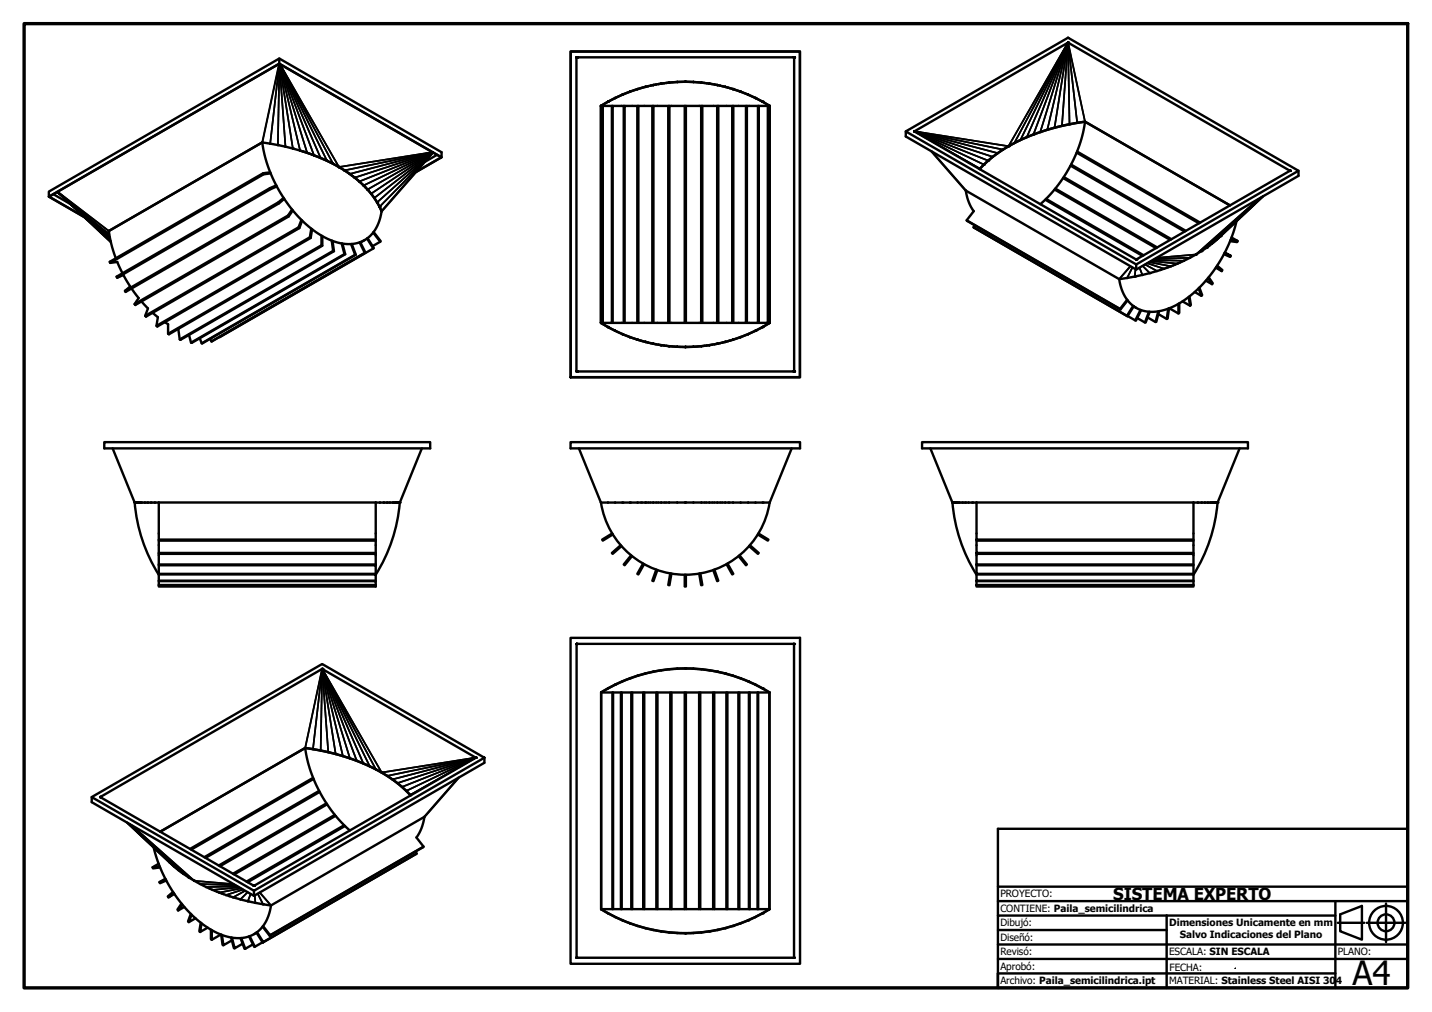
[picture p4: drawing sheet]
<svg xmlns="http://www.w3.org/2000/svg" width="297mm" height="210mm" viewBox="0 0 297 210" stroke-linecap="round" stroke-linejoin="round" font-family="sans-serif">
<defs><g id="words">
<text font-size="6.9" x="280.6" y="204.4">A4</text>
<text font-size="3.5" x="230.9" y="186.6">SISTEMA EXPERTO</text>
<g font-size="2.1">
<text x="207.5" y="186.2">PROYECTO:</text>
<text x="207.5" y="189.2">CONTIENE: Paila_semicilindrica</text>
<text x="207.5" y="195.2">Diseñó:</text>
<text x="207.5" y="192.2">Dibujó:</text>
<text x="242.5" y="192.1">Dimensiones Unicamente en mm</text>
<text x="244.7" y="194.6">Salvo Indicaciones del Plano</text>
<text x="207.5" y="201.2">Aprobó:</text>
<text x="207.5" y="198.2">Revisó:</text>
<text x="242.5" y="198.2">ESCALA: SIN ESCALA</text>
<text x="242.6" y="201.4">FECHA:</text>
<text x="277.5" y="198.2">PLANO:</text>
<text x="207.5" y="204.2">Archivo: Paila_semicilindrica.ipt</text>
<text x="242.5" y="204.2">MATERIAL: Stainless Steel AISI 30</text>
<text x="277.1" y="204.2">4</text>
</g>
</g></defs>
<!-- layer: Visible (ISO) -->
<g fill="none" stroke="#000" stroke-width=".5">
<path d="M57.9 12.1v1.1M118.4 10.7h47.6v67.6h-47.6zM118.4 10.7h47.5v67.5h-47.5zM119.6 11.9v65.1M119.6 11.9h45.1M119.7 11.9h-.1M129.1 19.6l-1.5 .7M130.7 19l-1.6 .6M130.7 19h.1M132.3 18.5h.1M132.3 18.5l-1.6 .5M133 18.3l-.7 .2"/>
<path d="M133.2 18.2l-.2 .1M133.9 18l-.7 .2M133.9 18h.1M134.5 17.9l-.6 .1M134.9 17.8l-.4 .1M135.5 17.6l-.6 .2M135.5 17.6h.1M136.1 17.5l-.6 .1M136.6 17.4l-.5 .1M137.1 17.3l-.5 .1M137.1 17.3h.1M137.8 17.3h-.7"/>
<path d="M138.2 17.2l-.4 .1M138.8 17.1l-.6 .1M138.8 17.1h.1M140.5 17l-1.7 .1M140.5 17h.1M142.1 17h-1.6M142.1 17h.1M142.2 17h1.6M143.8 17h.1M143.8 17l1.7 .1M145.5 17.1h.1M145.5 17.1l.6 .1"/>
<path d="M146.1 17.2l.4 .1M146.5 17.3h.7M147.2 17.3h.1M147.2 17.3l.5 .1M147.7 17.4l.5 .1M148.2 17.5l.6 .1M148.8 17.6h.1M148.8 17.6l.6 .2M149.4 17.8l.4 .1M149.8 17.9l.6 .1M150.4 18h.1M150.4 18l.7 .2"/>
<path d="M151.1 18.2l.2 .1M151.3 18.3l.7 .2M152 18.5l1.6 .5M152 18.5h.1M153.6 19l1.6 .6M153.6 19h.1M155.2 19.6l1.5 .7M164.6 11.9h.1M164.7 11.9h.1M164.7 11.9v65.1M221.5 8.9h.1M221.5 8.9l-31.8 18.3"/>
<path d="M221.6 8.9h.1M221.6 8.9l45.9 26.5M11.9 39.8l11.1 10.4M54.4 29.6l4.8 .8M54.4 29.6l-31.8 18.3M54.4 29.5a28 28 0 0 0 12.7 19.6 8.6 8.6 0 0 0 8.7 .6 8 8 0 0 0 3.3-5.9M54.4 29.5v.1M54.7 36.2l-.1-.3-31.8 18.4v.2l1.5-.2 1.1 2.4M56 35.7l-1.4 .2M56.1 39.2l-.1-.2-31.8 18.4 .1 .2 1.3-.6 1.4 2.4-1.1 .9 .2 .3 31.8-18.4 1.1-.9M56.1 36l-1.4 .2-31.9 18.3M57.3 38.5l-1.3 .5"/>
<path d="M57.4 38.7l-1.3 .5-31.8 18.4M59.2 30.4h.1M59.2 30.4l3 .8M62.2 31.2h.1M62.3 31.2l.6 .2M62.9 31.4l.2 .1M63.1 31.5l.6 .2M63.7 31.7l.6 .2M64.3 31.9l.8 .3M64.6 32l.5 .2M65.1 32.2h.1M65.1 32.2l.6 .2"/>
<path d="M65.7 32.4l.3 .2M66 32.6l.5 .2M66.5 32.8h.1M66.5 32.8l.5 .2M67 33l.3 .1M67.3 33.1l.5 .3M67.8 33.4h.1M67.8 33.4l1.3 .6M69.1 34l1.2 .6M70.3 34.6l1.2 .7M70.3 34.6h.1M71.5 35.3l1 .8"/>
<path d="M71.5 35.3l1.1 .8M71.5 35.3h.1M72.6 36.1l.4 .3M72.6 36.1h.1M73 36.4l.2 .1M73.2 36.5l.4 .3M73.6 36.8h.1M73.6 36.8l.3 .3M73.9 37.1l.3 .2M74.2 37.3l.3 .3M74.5 37.6l.4 .3M74.5 37.6h.1"/>
<path d="M74.9 37.9l.2 .2M75.1 38.1l.3 .4M75.4 38.5h.1M75.4 38.5l.4 .3M75.8 38.8l.1 .1M75.9 38.9l.3 .4M76.2 39.3l.8 .9M76.2 39.3h.1M86.3 35.7l5.3-3.1-33.7-19.4-47.8 27.6M86.3 35.6l5.2-3-33.6-19.4-47.7 27.6M89.8 31.6l-10.6 12.2M90.7 32.1l-2.6 1.5"/>
<path d="M91.6 32.6v-1l-33.7-19.5-47.8 27.6v1.1M124.7 22l-.1 44.9M124.7 21.9l-.1 .1M124.7 21.9h.1M124.7 21.9v.1M124.9 22h-.3M125 22h-.1v45M126.1 21.1h.1M126.1 21.1l-1.4 .8M126.9 22h-1.9v45M127.1 22h-.2v45h-2M127.6 20.3l-1.5 .8"/>
<path d="M129.4 22h-2.3v45M129.6 22h-.2v45M132.2 22h-2.6v45M132.4 22h-.2v45M135.3 22h-2.9v45M135.5 22h-.2v45M138.6 22h-3.1v45M138.9 22h-.3v45M142 22h.3v45h-.3zM142 22h-3.1v45M142.3 22h3.1M145.7 22h3.1"/>
<path d="M149 22h2.9M152.1 22h2.6M154.9 22h2.3M156.7 20.3l1.5 .8M156.7 20.3h.1M157.4 22h1.9M158.2 21.1h.1M158.2 21.1l1.4 .8M159.4 22h.3M159.6 21.9v.1M159.6 21.9h.1M159.6 22l.1 44.9"/>
<path d="M159.7 22v44.9M187.9 27.3v1l47.8 27.6 33.6-19.4v-1.1M187.9 27.3l33.6-19.5 47.8 27.6-33.6 19.5zM189.7 27.3h.1M189.7 27.2v.1M189.7 27.3l46 26.5M189.7 27.2h.1M193.2 31.4l7.1 8.1M200.3 39.5h.1M200.3 39.5a9.4 9.4 0 0 0 1.7 4.3l-1.5 1.9 .1 .1 31.8 18.4 1.5-1.9M200.3 39.5l31.9 18.4a50 50 0 0 0 7.8-1.7M205.9 32.5l-2.7 2.6"/>
<path d="M205.9 32.5h.1M208 31l-2.1 1.5M208 31h.1M209.2 30.3l-1.2 .7M209.2 30.3h.1M210.4 29.7l-1.2 .6M210.4 29.7h.1M211.7 29l-1.3 .7M211.7 29h.1M213 28.4l-1.3 .6M213 28.4h.1M217.2 26.9h.1"/>
<path d="M217.2 26.9l-4.2 1.5M218.7 26.5h.1M218.7 26.5l-1.5 .4M220.3 26.1h.1M220.3 26.1l-1.6 .4M225 25.2l-4.7 .9M225.1 25.2h.1M225.1 25.3a24.6 24.6 0 0 1-1.7 6.1l25.6 14.8M225.1 25.3a38.6 38.6 0 0 0-20.2 8.1l-1.7 1.7M225.1 25.3l30 17.3M267.5 35.4l-31.8 18.4M267.5 35.4h.1"/>
<path d="M267.6 35.4h.1M10.1 40.8l7.4 4.3M11.1 40.3l3.5 2M22.6 47.9v.1M22.6 47.9a23.1 23.1 0 0 0 1.4 5.7M57.9 42.2l-.2-.2-31.8 18.3M58.8 41l-1.1 1M59.9 44.9l-.2-.2-31.8 18.4M60.6 43.5l-.9 1.2M60.7 43.6l-.8 1.3-31.8 18.4-.2-.2 .9-1.3-1.5-2M62.1 47.3l-.2-.2-31.8 18.4M62.5 45.6l-.6 1.5"/>
<path d="M62.7 45.8l-.6 1.5-31.8 18.4-.2-.2 .6-1.5-1.4-1.5M64.4 49.4l-.1-.2-31.8 18.4M64.6 47.4l-.3 1.8M64.7 47.6l-.3 1.8-31.8 18.3-.1-.1 .2-1.8-1-.9M66.7 48.9v2M66.9 49v2l-31.9 18.3-.1-.1v-2l-.7-.4M66.9 51l-.2-.1-31.8 18.3M68.8 49.9l.3 2.1M69 50l.3 2.1-31.8 18.4-.2-.1-.4-2.1M69.3 52.1l-.2-.1-31.8 18.4M70.9 50.5l.5 2.2M71 50.5l.6 2.2-31.8 18.4h-.2l-.4-1.6"/>
<path d="M71.6 52.7h-.2l-31.8 18.4M72.8 50.6l.9 2.2M73 50.6l.8 2.2-31.8 18.4h-.2l-.4-1M73.8 52.8l-32 18.4M74.6 50.3l1.1 2.1M74.7 50.2l1.1 2.2-31.8 18.4h-.1l-.3-.5M75.6 49.8l-.8 .5M75.8 52.4l-31.9 18.4M76.1 49.5l1.3 2M76.2 49.4l1.3 2.1h-.1l-31.8 18.4M77 40.2l.6 .9M77 40.2h.1"/>
<path d="M77.4 48.2l1.5 1.9M77.5 48.1l1.5 1.9-1.7 1.1M77.6 41.1l.6 .9M77.6 41.1h.1M78.2 42l.5 .9M78.2 42h.1M78.7 42.9l.4 .9M78.7 42.9h.1M78.7 42.9l.5 .9M79.1 43.8h.1M200.5 45.7l31.9 18.5M201.9 47.1l32 18.5"/>
<path d="M202.2 46.7l-.3 .4 .2 .1 31.8 18.4 1.3-2.1M215.8 42.4l1-1 20.2 11.7M235.7 53.8h.1M235.7 54.9v1M239.8 51.5l-21.1-12.2-1.7 2 20.2 11.6M240 56.2h.1M241.5 55.7l-1.5 .5M241.5 55.7h.1M242.7 49.8l-22.2-12.9-1.6 2.2 21.1 12.2M242.9 55.2l-1.4 .5M242.9 55.2h.1M244.3 54.7l-1.4 .5"/>
<path d="M244.3 54.7h.1M245.6 54.1l-1.3 .6M245.6 54.1h.1M245.7 48l-23.6-13.6-1.4 2.3 22.3 12.9M246.9 53.5l-1.3 .6M246.9 53.5h.1M248.1 52.8l-1.2 .7M248.1 52.8h.1M248.6 59.8l.6 1.6M248.7 46.3l-25.4-14.6-1.1 2.4 23.8 13.8M248.8 59.7l.6 1.5-.2 .2-1.4-.8M250.6 57.7l.8 1.2"/>
<path d="M250.7 57.5l.9 1.3-.2 .1-1.3-.7M251.3 50.6l-3.2 2.2M251.3 50.6h.1M252.3 49.8l-1 .8M252.3 49.8h.1M252.3 55.3l1.1 .9M252.5 55.1l1.1 .9-.2 .2-1.2-.7M253.9 52.7l1.3 .6 .1-.2M254.1 52.4l1.2 .7-1.3-.6M255.5 49.3l1.2 .7-1.5-.2M256.5 45.9a27.7 27.7 0 0 1-12.6 17.4 8.3 8.3 0 0 1-8.6 .3 8 8 0 0 1-3.1-5.7M256.7 50l-.1 .2-1.4-.2"/>
<path d="M262 40.7l-9.7 9.1M119.6 77h.1M124.6 66.9l.1 .1M124.7 66.9v.1M124.7 67h.2M124.7 67l1.4 .8M124.7 67h.1M126.1 67.8h.1M126.1 67.8l1.5 .8M126.9 67h2.5M127.6 68.6l1.5 .7M129.1 69.3l1.6 .6"/>
<path d="M129.4 67h2.8M130.7 69.9l1.6 .6M130.7 69.9h.1M132.2 67h3.1M132.3 70.5h.1M132.3 70.5l.7 .2M133 70.7h.2M133.2 70.7l.7 .2M133.9 70.9l.6 .2M133.9 70.9h.1M134.5 71.1l.4 .1M134.9 71.2l.6 .1"/>
<path d="M135.3 67h3.3M135.5 71.3h.1M135.5 71.3l.6 .1M136.1 71.4l.5 .1M136.6 71.5l.5 .1M137.1 71.6h.1M137.1 71.6l.7 .1M137.8 71.7h.4M138.2 71.7l.6 .1M138.6 67h3.4M138.8 71.8h.1M138.8 71.8l1.7 .1"/>
<path d="M140.5 71.9h.1M140.5 71.9l1.6 .1M142.1 72h.1M142.3 67h3.4v-45h-.3v45M143.8 71.9l-1.6 .1M143.8 71.9h.1M145.5 71.8l-1.7 .1M145.5 71.8h.1M145.7 67h3.3v-45h-.2v45M146.1 71.7l-.6 .1M146.5 71.7h-.4M147.2 71.6l-.7 .1"/>
<path d="M147.2 71.6h.1M147.7 71.5l-.5 .1M148.2 71.4l-.5 .1M148.8 71.3l-.6 .1M148.8 71.3h.1M149 67h3.1v-45h-.2v45M149.4 71.2l-.6 .1M149.8 71.1l-.4 .1M150.4 70.9l-.6 .2M150.4 70.9h.1M151.1 70.7l-.7 .2M151.3 70.7h-.2"/>
<path d="M152 70.5l-.7 .2M152 70.5h.1M152.1 67h2.8v-45h-.2v45M153.6 69.9l-1.6 .6M153.6 69.9h.1M154.9 67h2.5v-45h-.2v45M155.2 69.3l-1.6 .6M156.7 68.6l-1.5 .7M156.7 68.6h.1M157.4 67h2v-45h-.1v45M158.2 67.8l-1.5 .8M158.2 67.8h.1"/>
<path d="M159.4 67h.2M159.6 67l-1.4 .8M159.6 67h.1M159.7 66.9l-.1 .1M164.7 77h.1M164.7 77h-45.1M233.8 62.2l-1.5 1.9M235.1 63.4l-1.3 2.1M235.2 63.6l.5 .3M236.6 64.3l-1.1 2.2M236.7 64.3l-1.1 2.2-1.7-1M238.3 64.7l-.8 2.2"/>
<path d="M238.5 64.7l-.9 2.2-1.7-.9M240.3 64.6l-.6 2.2M240.4 64.5l-.5 2.3-1.9-1M242.3 64l-.3 2.2M242.5 64l-.3 2.1-.2 .1-1.7-1.1M244.4 63v2M244.6 62.9v2l-.2 .1-1.8-1.1M246.6 61.6l.3 1.8M246.7 61.5l.3 1.8-.1 .1-1.6-.9M21.6 91.7h67.6v1.3h-67.6zM23.4 93l4.5 11.2M87.5 93l-4.6 11.2"/>
<path d="M118.4 91.7h47.6v1.3h-47.6zM120.1 93l4.5 11.2M164.2 93l-4.5 11.2M191.3 91.7h67.6v1.3h-67.6zM193 93l4.5 11.2M257.1 93l-4.5 11.2M27.9 104.2h55M27.9 104.2h.1M27.9 104.2a33.2 33.2 0 0 0 5 15M28.1 104.2h.1M29.4 104.2h.1M32.9 104.2v7.7h45"/>
<path d="M32.9 111.9v.2h45M32.9 112.1v2.6h45M32.9 114.7v.2h45M32.9 114.9v2.2h45M32.9 117.1v.1h45v1.9M32.9 117.2v1.8h45M32.9 119v.1h45v1.4M32.9 119.1v1.4h45M77.9 104.2v7.9M77.9 112.1v2.8M77.9 114.9v2.3M81.4 104.2h.1"/>
<path d="M82.8 104.2h.1M82.9 104.2a33.2 33.2 0 0 1-5 15M124.7 104.2h.1M124.7 104.2a17.7 17.7 0 0 0 17.5 15 17.7 17.7 0 0 0 17.4-15M127 110.6l-2.1 1.3 .1 .2 2.1-1.2M128.8 113.1l-1.9 1.6 .2 .2 1.8-1.6M130.9 115.2l-1.5 1.9 .2 .1 1.5-1.9M132.3 104.2h.1M133.4 116.9l-1.2 2.1 .2 .1 1.2-2.1M136.1 118.2l-.8 2.3h.2l.9-2.3M138.8 104.2h.1M139 118.9l-.4 2.4 .3 .1 .4-2.4"/>
<path d="M142 119.2v2.5h.3v-2.5M142.2 104.2h.1M145.3 118.9l.4 2.4-.3 .1-.4-2.4M145.5 104.2h.1M148.2 118.2l.8 2.3h-.2l-.9-2.3M150.9 116.9l1.2 2.1-.2 .1-1.2-2.1M152 104.2h.1M153.4 115.2l1.5 1.9-.2 .1-1.5-1.9M155.5 113.1l1.9 1.6-.2 .2-1.8-1.6M157.3 110.6l2.1 1.3-.1 .2-2.1-1.2M159.7 104.2h-35M197.5 104.2h55.1"/>
<path d="M197.5 104.2h.1M197.6 104.2a33.2 33.2 0 0 0 5 15M197.7 104.2h.1M199.1 104.2h.1M202.6 119.1v1.4h45h-45M202.6 117.2v1.9h45v-.1h-45M202.6 114.9v2.3h45v-.1h-45M202.6 112.1v2.8h45v-.2h-45M202.6 104.2v7.9h45v-.2h-45M247.6 104.2v7.7M247.6 112.1v2.6M247.6 114.9v2.2"/>
<path d="M247.6 117.2v1.8M247.6 119.1v1.4M251.1 104.2h.1M252.4 104.2h.1M252.6 104.2a33.2 33.2 0 0 1-5 15M252.6 104.2h.1M32.9 121.4v.3h45v-.3M32.9 120.5h45v.9M32.9 120.5v.8h45M32.9 121.3l45 .1M66.8 138.8h.1M66.8 138.8l-46 26.5"/>
<path d="M66.8 138.8l31.9 18.3M118.4 132.3h47.6v67.6h-47.6zM119.6 133.6h.1M119.6 133.6v65M119.6 133.5v.1M119.6 133.5h45.1M133.9 139.7l-1.6 .4M133.9 139.7h.1M135.5 139.3l-1.6 .4M135.5 139.3h.1M137.1 139l-1.6 .3M137.2 139h-.1"/>
<path d="M138.8 138.8l-1.6 .2M138.8 138.8h.1M140.5 138.7l-1.7 .1M140.5 138.7h.1M142.2 138.6l-1.7 .1M142.2 138.6h.1M142.2 138.6l3.3 .2M145.5 138.8h.1M145.5 138.8l1.7 .2M147.2 139h.1M147.2 139l4.8 1.1M164.7 133.6h.1"/>
<path d="M164.7 133.5v.1M164.7 133.6v65M202.6 120.5v1.2h45v-.3h-45M202.6 121.3l45 .1M247.6 120.5v.8M63.3 155.2a25.2 25.2 0 0 0 1.6 6.1l-25.5 14.8M63.3 155.2a38.7 38.7 0 0 1 20.1 8.1l1.8 1.7M63.3 155.2l-30.1 17.3M63.3 155.1h.1M63.3 155.1l3.2 .6M66.5 155.7h.1M66.5 155.7l3.1 .7 3 .9"/>
<path d="M72.6 157.3h.1M72.6 157.3l1.4 .5M74 157.8h.1M74 157.8l1.4 .5M75.4 158.3h.1M75.4 158.3l1.3 .6M76.7 158.9h.1M76.7 158.9l1.3 .7M78 159.6h.1M78 159.6l1.2 .6M98.7 157.1h.1M98.7 157.1v.1"/>
<path d="M98.7 157.2l-46 26.5M98.7 157.2h.1M100.5 157.2v1l-47.8 27.6-33.7-19.4v-1.1M124.7 143.6h2.3v45h-2.3M124.7 143.6v45M124.7 143.6a33.1 33.1 0 0 1 34.9 0M126.1 142.8l-1.4 .8v45l1.4 .8M126.1 142.8h.1M127.2 143.6h1.6v45h-1.6zM129 143.6h1.9v45h-1.9zM129.1 141.3l-3 1.5M129.1 141.3h.1"/>
<path d="M131.1 143.6h2.3v45h-2.3zM132.3 140.1l-3.2 1.2M132.3 140.1h.1M133.6 143.6h2.5v45h-2.5zM136.4 143.6h2.6v45h-2.6zM139.3 143.6h2.7v45h-2.7zM142.3 143.6h2.7v45h-2.7zM145.3 143.6h2.6v45h-2.6zM148.2 143.6h2.5v45h-2.5zM150.9 143.6h2.3v45h-2.3zM152 140.1h.1M152 140.1l1.6 .6"/>
<path d="M153.4 143.6h1.9v45h-1.9zM153.6 140.7h.1M153.6 140.7l3.1 1.3M155.5 143.6h1.6v45h-1.6zM156.7 142h.1M156.7 142l2.9 1.6M159.6 143.6h-2.3v45h2.3M159.6 143.6v45M19 165.3l47.8-27.6 33.7 19.5-47.8 27.6zM20.8 165.3h.1M20.8 165.3l31.9 18.4M26.4 170.6l9.7 9.1"/>
<path d="M31.9 175.8a27.9 27.9 0 0 0 12.3 17.3 8.6 8.6 0 0 0 8.6 .6 7.9 7.9 0 0 0 3.4-5.9M32.9 179.2l-1.3 .7 .1 .2 1.5-.2M33.1 179.7l-1.5 .2M36.1 179.7l2 1.6M36.1 179.7h.1M39.7 176.2l25.3-14.6 1.2 2.4-23.8 13.8M42.6 177.9l23.7-13.6 1.4 2.3-22.3 12.9M45.6 179.7l22.3-12.9 1.6 2.2-21.2 12.2M72.6 172.3l-1-1-20.2 11.7M79.2 160.2h.1M79.2 160.2l1.1 .7M80.3 160.9h.1"/>
<path d="M80.3 160.9l3.1 2.3M83.4 163.2h.1M83.4 163.2l1.8 1.8M86.2 176.6l.2 .4-.1 .1-31.8 18.4 .1-.1M86.4 177l-31.8 18.4-1.3-2.1M87.9 175.6l-31.9 18.4-1.4-1.9M88 169.4a9.4 9.4 0 0 1-1.6 4.3l1.5 1.9-.1 .1-31.9 18.4 .1-.1M88 169.4l-31.8 18.4-3.2-.5-3.1-.7M95.1 161.3l-7.1 8.1M34.3 182.3l-1.2 .7 .1 .2 1.3-.6M34.4 182.4l-1.3 .6M35.9 185l-1.1 .9 .1 .2"/>
<path d="M36 185.2l-1.1 .9 1.3-.7M37.6 187.4l-.8 1.3 .2 .2M37.8 187.6l-.8 1.3 1.2-.8M38.1 181.3h.1M38.1 181.3l2.2 1.4M39.6 189.6l-.6 1.5 .2 .2M39.7 189.7l-.5 1.6 1.4-.8M40.3 182.7h.1M40.3 182.7l2.5 1.3M41.6 191.4l-.3 1.8 .2 .1M41.8 191.5l-.3 1.8 1.6-.9M42.8 184h.1"/>
<path d="M42.8 184l2.7 1.1M43.8 192.8v2l.1 .1M43.9 192.9v2l1.9-1.1M45.5 185.1h.1M45.5 185.1l2.9 1M45.9 193.9l.3 2.1 .1 .1M46 193.9l.3 2.2 1.8-1.1M47.9 194.5l.6 2.2h.2M48.1 194.5l.6 2.2 1.6-1M48.4 186.1h.1M48.4 186.1l1.5 .4M48.6 181.4l21-12.2 1.8 2-20.3 11.6"/>
<path d="M49.9 186.5v.1M49.9 194.6l.8 2.2h.2M50 194.6l.9 2.2 1.6-.9M51.7 194.2l1 2.2h.2M51.8 194.2l1.1 2.2 1.6-1M52.7 183.7h.1M52.7 184.8v1M53.2 193.4l1.3 2.1M53.2 193.5l-.5 .3M54.5 192.2l1.4 1.9M119.6 198.6h.1M119.6 198.6v.1"/>
<path d="M119.6 198.7h.1M119.6 198.6h45.1M124.7 188.6a33.1 33.1 0 0 0 34.9 0M126.1 189.4h.1M126.1 189.4l1.5 .8M127.6 190.2l1.5 .7M127.6 190.2h.1M129.1 190.9h.1M129.1 190.9l1.6 .6M130.7 191.5h.1M130.7 191.5l1.6 .6M132.3 192.1h.1"/>
<path d="M132.3 192.1l1.6 .4M133.9 192.5h.1M133.9 192.5l1.6 .4M135.5 192.9h.1M135.5 192.9l1.6 .3M137.1 193.2h.1M137.2 193.2l1.6 .2M138.8 193.4h.1M138.8 193.4l1.7 .1M140.5 193.5h.1M140.5 193.5l1.7 .1M142.2 193.6h.1"/>
<path d="M145.5 193.4h.1M145.5 193.4l-3.3 .2M153.6 191.5a33.2 33.2 0 0 1-8.1 1.9M153.6 191.5h.1M156.7 190.2l-3.1 1.3M156.7 190.2h.1M159.6 188.6l-2.9 1.6M164.7 198.7h.1M164.7 198.6v.1M164.7 198.6h.1"/>
</g>
<g fill="#000">
<circle cx="119.6" cy="11.9" r=".25"/>
<circle cx="119.7" cy="11.9" r=".25"/>
<circle cx="133.9" cy="18" r=".25"/>
<circle cx="142.2" cy="17" r=".25"/>
<circle cx="152" cy="18.5" r=".25"/>
<circle cx="164.6" cy="11.9" r=".25"/>
<circle cx="164.7" cy="11.9" r=".25"/>
<circle cx="221.5" cy="8.9" r=".25"/>
<circle cx="57.6" cy="30.1" r=".25"/>
<circle cx="60.7" cy="30.8" r=".25"/>
<circle cx="70.3" cy="34.6" r=".25"/>
<circle cx="75.4" cy="38.5" r=".25"/>
<circle cx="76.2" cy="39.3" r=".25"/>
<circle cx="126.1" cy="21.1" r=".25"/>
<circle cx="156.7" cy="20.3" r=".25"/>
<circle cx="158.2" cy="21.1" r=".25"/>
<circle cx="189.7" cy="27.2" r=".25"/>
<circle cx="189.7" cy="27.3" r=".25"/>
<circle cx="204.1" cy="34.1" r=".25"/>
<circle cx="205" cy="33.3" r=".25"/>
<circle cx="209.2" cy="30.3" r=".25"/>
<circle cx="214.4" cy="27.9" r=".25"/>
<circle cx="215.8" cy="27.4" r=".25"/>
<circle cx="221.8" cy="25.8" r=".25"/>
<circle cx="223.4" cy="25.5" r=".25"/>
<circle cx="267.5" cy="35.4" r=".25"/>
<circle cx="267.6" cy="35.4" r=".25"/>
<circle cx="77" cy="40.2" r=".25"/>
<circle cx="78.2" cy="42" r=".25"/>
<circle cx="78.7" cy="42.9" r=".25"/>
<circle cx="235.4" cy="57.4" r=".25"/>
<circle cx="235.7" cy="53.8" r=".25"/>
<circle cx="238.5" cy="56.6" r=".25"/>
<circle cx="248.1" cy="52.8" r=".25"/>
<circle cx="249.2" cy="52.1" r=".25"/>
<circle cx="250.3" cy="51.4" r=".25"/>
<circle cx="253.2" cy="49" r=".25"/>
<circle cx="119.6" cy="77" r=".25"/>
<circle cx="119.7" cy="77" r=".25"/>
<circle cx="126.1" cy="67.8" r=".25"/>
<circle cx="133.9" cy="70.9" r=".25"/>
<circle cx="142.2" cy="72" r=".25"/>
<circle cx="156.7" cy="68.6" r=".25"/>
<circle cx="158.2" cy="67.8" r=".25"/>
<circle cx="164.6" cy="77" r=".25"/>
<circle cx="164.7" cy="77" r=".25"/>
<circle cx="28" cy="104.2" r=".25"/>
<circle cx="28.3" cy="104.2" r=".25"/>
<circle cx="28.6" cy="104.2" r=".25"/>
<circle cx="29" cy="104.2" r=".25"/>
<circle cx="30" cy="104.2" r=".25"/>
<circle cx="30.6" cy="104.2" r=".25"/>
<circle cx="31.3" cy="104.2" r=".25"/>
<circle cx="32.1" cy="104.2" r=".25"/>
<circle cx="79.6" cy="104.2" r=".25"/>
<circle cx="80.3" cy="104.2" r=".25"/>
<circle cx="81.9" cy="104.2" r=".25"/>
<circle cx="82.6" cy="104.2" r=".25"/>
<circle cx="82.9" cy="104.2" r=".25"/>
<circle cx="129.1" cy="104.2" r=".25"/>
<circle cx="130.7" cy="104.2" r=".25"/>
<circle cx="133.9" cy="104.2" r=".25"/>
<circle cx="142.2" cy="104.2" r=".25"/>
<circle cx="158.2" cy="104.2" r=".25"/>
<circle cx="198.2" cy="104.2" r=".25"/>
<circle cx="199.6" cy="104.2" r=".25"/>
<circle cx="200.2" cy="104.2" r=".25"/>
<circle cx="201.7" cy="104.2" r=".25"/>
<circle cx="248.4" cy="104.2" r=".25"/>
<circle cx="249.2" cy="104.2" r=".25"/>
<circle cx="249.9" cy="104.2" r=".25"/>
<circle cx="250.5" cy="104.2" r=".25"/>
<circle cx="251.9" cy="104.2" r=".25"/>
<circle cx="252.5" cy="104.2" r=".25"/>
<circle cx="66.8" cy="138.8" r=".25"/>
<circle cx="119.6" cy="133.6" r=".25"/>
<circle cx="142.2" cy="138.6" r=".25"/>
<circle cx="148.8" cy="139.3" r=".25"/>
<circle cx="150.4" cy="139.7" r=".25"/>
<circle cx="164.7" cy="133.6" r=".25"/>
<circle cx="64.9" cy="155.4" r=".25"/>
<circle cx="68.1" cy="156" r=".25"/>
<circle cx="69.6" cy="156.4" r=".25"/>
<circle cx="98.7" cy="157.2" r=".25"/>
<circle cx="98.7" cy="157.1" r=".25"/>
<circle cx="127.6" cy="142" r=".25"/>
<circle cx="130.7" cy="140.7" r=".25"/>
<circle cx="155.2" cy="141.3" r=".25"/>
<circle cx="158.2" cy="142.8" r=".25"/>
<circle cx="20.8" cy="165.3" r=".25"/>
<circle cx="35.2" cy="178.9" r=".25"/>
<circle cx="79.2" cy="160.2" r=".25"/>
<circle cx="81.4" cy="161.7" r=".25"/>
<circle cx="82.4" cy="162.4" r=".25"/>
<circle cx="84.3" cy="164" r=".25"/>
<circle cx="85.1" cy="164.9" r=".25"/>
<circle cx="37" cy="180.5" r=".25"/>
<circle cx="40.3" cy="182.7" r=".25"/>
<circle cx="51.4" cy="186.9" r=".25"/>
<circle cx="52.7" cy="183.7" r=".25"/>
<circle cx="54.6" cy="187.6" r=".25"/>
<circle cx="119.6" cy="198.6" r=".25"/>
<circle cx="142.2" cy="193.6" r=".25"/>
<circle cx="147.2" cy="193.2" r=".25"/>
<circle cx="148.8" cy="192.9" r=".25"/>
<circle cx="150.4" cy="192.5" r=".25"/>
<circle cx="152" cy="192.1" r=".25"/>
<circle cx="155.2" cy="190.9" r=".25"/>
<circle cx="158.2" cy="189.4" r=".25"/>
<circle cx="164.7" cy="198.6" r=".25"/>
</g>
<!-- layer: Visible fina (ISO) -->
<g fill="#000">
<circle cx="221.5" cy="8.9" r=".17"/>
<circle cx="221.6" cy="8.9" r=".17"/>
<circle cx="189.7" cy="27.2" r=".17"/>
<circle cx="267.5" cy="35.4" r=".17"/>
<circle cx="267.6" cy="35.4" r=".17"/>
<circle cx="235.7" cy="53.8" r=".17"/>
<circle cx="66.8" cy="138.8" r=".17"/>
<circle cx="66.9" cy="138.8" r=".17"/>
<circle cx="98.7" cy="157.1" r=".17"/>
<circle cx="20.8" cy="165.3" r=".17"/>
<circle cx="52.6" cy="183.7" r=".17"/>
<circle cx="52.7" cy="183.7" r=".17"/>
</g>
<g fill="none" stroke="#000" stroke-width=".35">
<path d="M57.9 13.3l-3.5 16.3M58 13.2l-.4 16.9M58 13.2l1.2 17.2M58 13.2l2.7 17.6-2.7-17.5M58 13.3l4.3 17.9M58 13.3l5.7 18.4M58 13.3l7.1 18.9M58 13.3l8.5 19.5M58 13.3l9.8 20.1M58.1 13.3l11 20.7M58.1 13.3l12.2 21.3 19.4-3M221.5 8.9l-12.3 21.4-19.5-3.1"/>
<path d="M221.5 8.9l-11.1 20.8M221.5 8.9l-9.8 20.1M221.5 8.9l-8.5 19.5M221.5 8.9l-5.7 18.5M221.5 8.9l-7.1 19M221.5 8.9l.3 16.9M221.5 8.9l-1.2 17.2M221.5 8.9l-2.8 17.6M221.5 8.9l-4.3 18M221.5 8.9l1.9 16.6M221.5 8.9l3.6 16.3M12 39.8l10.6 8.1"/>
<path d="M54.4 29.6l3.5-16.4-1.9 16.6M89.7 31.6l-18.2 3.7M89.7 31.6l-17.1 4.5M89.7 31.6l-16.1 5.2M89.8 31.6l-15.3 6M89.8 31.6l-14.4 6.9M89.8 31.6l-13.6 7.7M89.8 31.6l-12.8 8.6M89.8 31.6l-12.2 9.5M189.7 27.3h.1M189.7 27.3l.2 .1M189.7 27.2l.2 .2"/>
<path d="M189.7 27.2l13.6 7.8M189.7 27.2l14.4 6.9M189.7 27.2l15.3 6.1M189.7 27.2l16.2 5.3M189.7 27.2l17.3 4.6M189.7 27.2l18.3 3.8M189.8 27.3h-.1h.1M193.2 31.4l7.1 8.1M267.5 35.4h.1M267.5 35.4l-.1 .1M267.6 35.4h.1M267.6 35.4h-.1"/>
<path d="M22.6 48l-10.7-8.2 10.8 8.8-10.8-8.8 10.9 9.4-10.9-9.4 11 9.8-11-9.8 11 10.1-11-10.1 11.1 10.4M78.2 42l11.6-10.4-11.1 11.3 11.1-11.3-10.6 12.2M234.5 55.2l-2.4 2.7M234.5 55.2l-2.3 2.7M234.9 55.5l-1.1 2.2M235.5 55.8l-.1 1.6M236.4 55.5l.6 1.5M237 55.1l1.5 1.5M237.5 54.9l2.5 1.3M238 54.6l3.5 1.1M238.4 54.4l4.5 .8M238.7 54.1l5.6 .6"/>
<path d="M239.1 53.9l6.5 .2M246.9 53.5l-7.4 .2M261 41.3l-12.9 11.5-8.2 .7M261.4 41.1l-12.2 11M261.7 40.9l-11.4 10.5M261.8 40.8l-10.5 9.8M262 40.7l-9.7 9.1M262 40.7l-8.8 8.3M66.8 138.8l-3.5 16.3M66.8 138.8l1.3 17.2M66.8 138.8l-1.9 16.6M66.8 138.8l-.3 16.9"/>
<path d="M66.8 138.8l2.8 17.6M66.8 138.8l4.3 18M66.8 138.8l5.8 18.5M66.8 138.8l7.2 19M66.8 138.8l8.6 19.5M66.8 138.8l9.9 20.1M66.8 138.8l11.2 20.8M66.9 138.8l12.3 21.4 19.5-3.1M98.5 157.3l.2-.1-.2 .1M98.6 157.2h.1h-.1M98.7 157.2h-.1M98.7 157.2h.1"/>
<path d="M98.7 157.1l-18.4 3.8M98.7 157.1l-17.3 4.6M98.7 157.1l-14.4 6.9M98.7 157.1l-16.3 5.3M98.7 157.1l-15.3 6.1M98.7 157.2l-13.6 7.7M20.8 165.3h.1M20.8 165.3l.2 .2M26.4 170.6l9.7 9.1M26.5 170.7l10.5 9.8M26.7 170.8l11.4 10.5M27 171l12.1 11"/>
<path d="M27.3 171.2l13 11.5 8.2 .7M95.1 161.3l-7.1 8.1M41.5 183.4l7.4 .2M49.3 183.8l-6.5 .2M49.6 184l-5.5 .6M50 184.3l-4.5 .8M50.4 184.5l-3.5 1.2M50.8 184.8l-2.4 1.3M51.4 185.1l-1.5 1.5M52 185.4l-.6 1.5M53 187.3l-.2-1.6 .2 1.6M53.5 185.4l1.1 2.2"/>
<path d="M53.9 185.1l2.3 2.7"/>
</g>
<!-- layer: Borde (ISO) -->
<path d="M5 4.9h287v200h-287z" fill="none" stroke="#000" stroke-width=".7"/>
<g fill="none" stroke="#000" stroke-width=".5">
<path d="M207 189.9v-18h85v33h-85M207 192.9h35M207 195.9h85M207 198.9h85M207 183.9h85M207 186.9h85M242 189.9h-35v15v-3h70M242 189.9v15M242 189.9h35M277 186.9v18M277.5 191.4h5.5M278 189.7l4.5-1.8v7l-4.5-1.7z"/>
<path d="M283.5 191.4h8M287.5 187.4v8"/>
<circle cx="287.5" cy="191.4" r="3.5"/>
<circle cx="287.5" cy="191.4" r="1.75"/>
</g>
<!-- layer: 0 -->
<path d="M256.2 200.8h.1" fill="none" stroke="#000" stroke-width=".25"/>
<path d="M291.4 198.9h.6" fill="none" stroke="#000" stroke-width=".25"/>
<use href="#words"/>
</svg>
